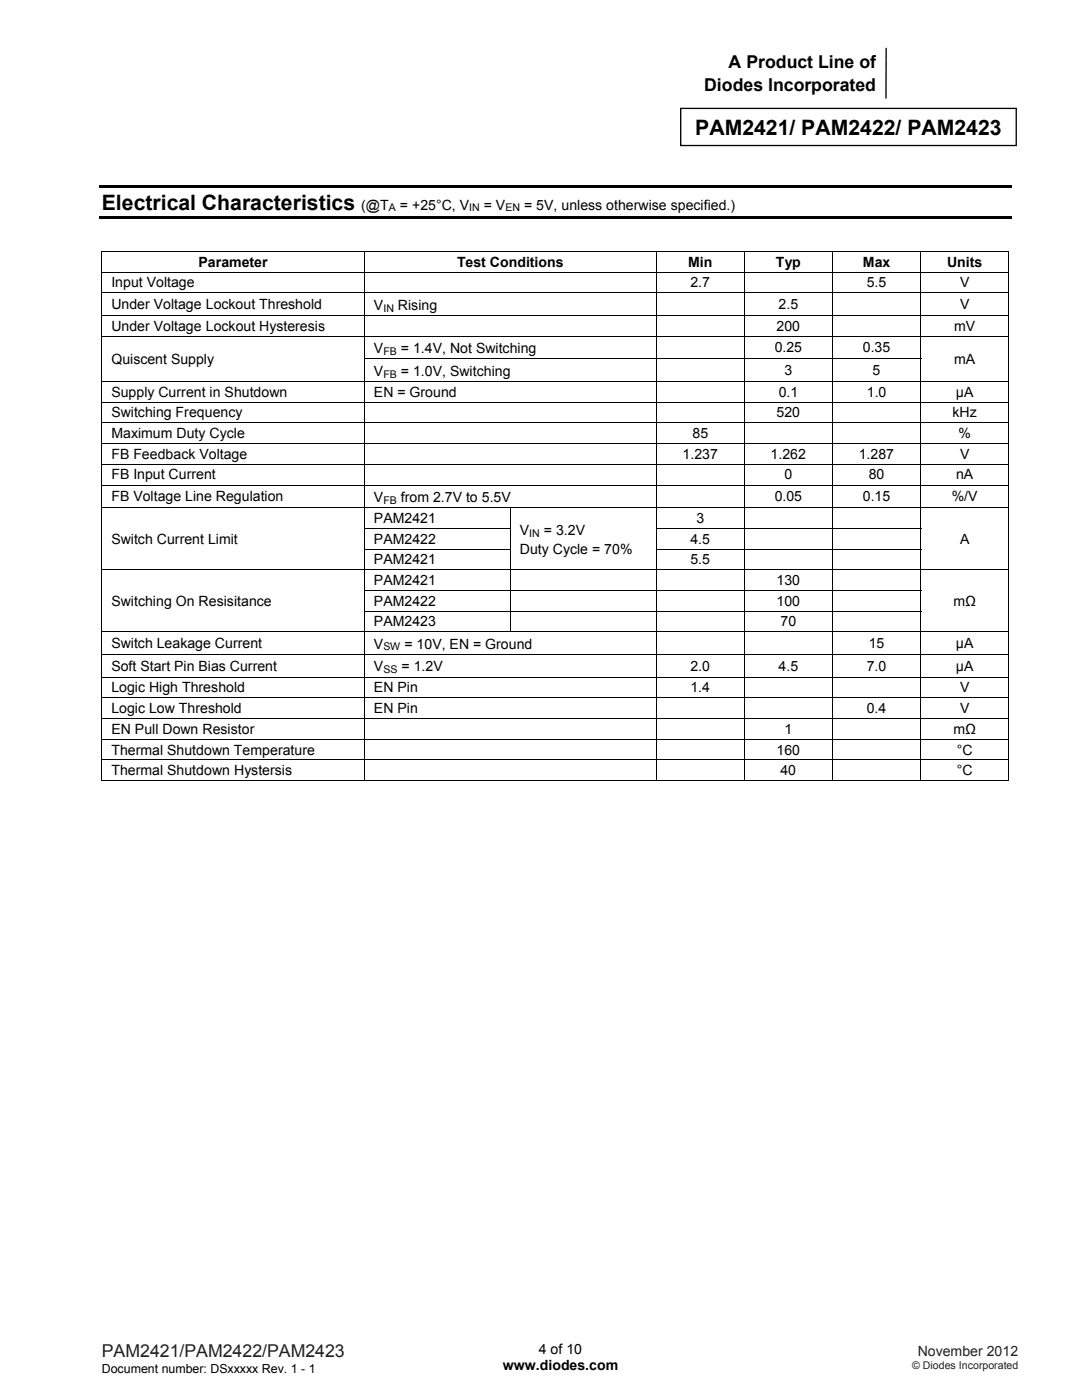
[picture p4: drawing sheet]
<svg xmlns="http://www.w3.org/2000/svg" width="216mm" height="279mm" viewBox="0 0 216 279" stroke-linecap="round" stroke-linejoin="round" font-family="sans-serif">
<defs><g id="words">
<g font-size="4.2">
<text x="138.7" y="27">PAM2421/ PAM2422/ PAM2423</text>
<text x="20.3" y="41.8">Electrical Characteristics</text>
</g>
<g font-size="3.5">
<text x="145.4" y="13.6">A Product Line of</text>
<text x="140.5" y="18.1">Diodes Incorporated</text>
</g>
<text font-size="3.5" fill="#231f20" x="20.3" y="270.9">PAM2421/PAM2422/PAM2423</text>
<g font-size="2.8">
<text x="72.1" y="41.8">(@T</text>
<text x="79.8" y="41.8">= +25°C, V</text>
<text x="96.5" y="41.8">= V</text>
<text x="104.6" y="41.8">= 5V, unless otherwise specified.)</text>
<text x="39.6" y="53.2">Parameter</text>
<text x="91.2" y="53.2">Test Conditions</text>
<text x="137.3" y="53.2">Min</text>
<text x="154.8" y="53.2">Typ</text>
<text x="172.2" y="53.2">Max</text>
<text x="189" y="53.2">Units</text>
<text x="22.2" y="57.3">Input Voltage</text>
<text x="137.8" y="57.3">2.7</text>
<text x="173" y="57.3">5.5</text>
<text x="191.6" y="57.3">V</text>
<text x="22.2" y="61.7">Under Voltage Lockout Threshold</text>
<text x="22.2" y="66">Under Voltage Lockout Hysteresis</text>
<text x="74.6" y="61.8">V</text>
<text x="79.4" y="61.8">Rising</text>
<text x="155" y="66">200</text>
<text x="155.4" y="61.7">2.5</text>
<text x="190.4" y="66">mV</text>
<text x="191.6" y="61.7">V</text>
<text x="74.6" y="70.5">V</text>
<text x="80" y="70.5">= 1.4V, Not Switching</text>
<text x="154.6" y="70.3">0.25</text>
<text x="172.2" y="70.3">0.35</text>
<text x="22.2" y="72.6">Quiscent Supply</text>
<text x="74.6" y="75">V</text>
<text x="80" y="75">= 1.0V, Switching</text>
<text x="156.5" y="74.9">3</text>
<text x="174.1" y="74.9">5</text>
<text x="190.4" y="72.6">mA</text>
<text x="22.2" y="79.2">Supply Current in Shutdown</text>
<text x="22.2" y="83.3">Switching Frequency</text>
<text x="74.6" y="79.2">EN = Ground</text>
<text x="155" y="83.3">520</text>
<text x="155.4" y="79.2">0.1</text>
<text x="173" y="79.2">1.0</text>
<text x="190.1" y="83.3">kHz</text>
<text x="190.7" y="79.2">µA</text>
<text x="22.2" y="87.4">Maximum Duty Cycle</text>
<text x="138.2" y="87.4">85</text>
<text x="191.3" y="87.4">%</text>
<text x="22.2" y="91.6">FB Feedback Voltage</text>
<text x="22.2" y="95.7">FB Input Current</text>
<text x="136.2" y="91.6">1.237</text>
<text x="153.8" y="91.6">1.262</text>
<text x="156.5" y="95.7">0</text>
<text x="171.4" y="91.6">1.287</text>
<text x="173.3" y="95.7">80</text>
<text x="190.8" y="95.7">nA</text>
<text x="191.6" y="91.6">V</text>
<text x="22.2" y="100">FB Voltage Line Regulation</text>
<text x="74.6" y="100.2">V</text>
<text x="80" y="100.2">from 2.7V to 5.5V</text>
<text x="154.6" y="100">0.05</text>
<text x="172.2" y="100">0.15</text>
<text x="189.9" y="100">%/V</text>
<text x="74.6" y="104.4">PAM2421</text>
<text x="103.7" y="106.8">V</text>
<text x="108.5" y="106.8">= 3.2V</text>
<text x="139" y="104.4">3</text>
<text x="22.2" y="108.5">Switch Current Limit</text>
<text x="74.6" y="108.5">PAM2422</text>
<text x="74.6" y="112.6">PAM2421</text>
<text x="103.7" y="110.5">Duty Cycle = 70%</text>
<text x="137.8" y="108.5">4.5</text>
<text x="137.8" y="112.6">5.5</text>
<text x="191.6" y="108.5">A</text>
<text x="74.6" y="116.7">PAM2421</text>
<text x="155" y="116.7">130</text>
<text x="22.2" y="120.9">Switching On Resisitance</text>
<text x="74.6" y="120.9">PAM2422</text>
<text x="74.6" y="125">PAM2423</text>
<text x="155" y="120.9">100</text>
<text x="155.7" y="125">70</text>
<text x="190.2" y="120.9">mΩ</text>
<text x="22.2" y="129.3">Switch Leakage Current</text>
<text x="74.6" y="129.5">V</text>
<text x="80.7" y="129.5">= 10V, EN = Ground</text>
<text x="173.3" y="129.3">15</text>
<text x="190.7" y="129.3">µA</text>
<text x="22.2" y="133.9">Soft Start Pin Bias Current</text>
<text x="74.6" y="134">V</text>
<text x="80.1" y="134">= 1.2V</text>
<text x="137.8" y="133.9">2.0</text>
<text x="155.4" y="133.9">4.5</text>
<text x="173" y="133.9">7.0</text>
<text x="190.7" y="133.9">µA</text>
<text x="22.2" y="138.2">Logic High Threshold</text>
<text x="22.2" y="142.3">Logic Low Threshold</text>
<text x="74.6" y="142.3">EN Pin</text>
<text x="74.6" y="138.2">EN Pin</text>
<text x="137.8" y="138.2">1.4</text>
<text x="172.9" y="142.3">0.4</text>
<text x="191.6" y="142.3">V</text>
<text x="191.6" y="138.2">V</text>
<text x="22.2" y="146.5">EN Pull Down Resistor</text>
<text x="156.5" y="146.5">1</text>
<text x="190.2" y="146.5">mΩ</text>
<text x="22.2" y="150.6">Thermal Shutdown Temperature</text>
<text x="22.2" y="154.7">Thermal Shutdown Hystersis</text>
<text x="155" y="150.6">160</text>
<text x="155.7" y="154.7">40</text>
<text x="190.9" y="154.7">°C</text>
<text x="190.9" y="150.6">°C</text>
<text x="100.3" y="273.5">www.diodes.com</text>
<text x="107.5" y="270.2">4 of 10</text>
</g>
<text font-size="2.8" fill="#231f20" x="183.1" y="270.6">November 2012</text>
<text font-size="2.5" x="20.3" y="274">Document number: DSxxxxx Rev. 1 - 1</text>
<g font-size="2.1">
<text x="77.6" y="42.2">A</text>
<text x="93.6" y="42.2">IN</text>
<text x="100.8" y="42.2">EN</text>
<text x="76.5" y="62.2">IN</text>
<text x="76.5" y="70.8">FB</text>
<text x="76.5" y="75.4">FB</text>
<text x="76.5" y="100.5">FB</text>
<text x="105.6" y="107.2">IN</text>
<text x="76.5" y="129.8">SW</text>
<text x="76.5" y="134.4">SS</text>
</g>
<text font-size="2.1" fill="#231f20" x="182" y="273.2">© Diodes Incorporated</text>
</g></defs>
<path d="M176.8 9.6v10M135.8 21.6h67v7.4h-67z" fill="none" stroke="#000" stroke-width=".26"/>
<g fill="#000">
<path d="M19.8 37h182v.5h-182zM19.8 43.1h182v.5h-182zM20.2 50.1h.2v.2h-.2zM201.2 50.1h.2v.2h-.2zM20.2 71.5h.2v.2h-.2zM201.2 71.5h.2v.2h-.2zM20.2 105.4h.2v.1h-.2zM20.2 109.5h.2v.2h-.2zM20.2 117.8h.2v.1h-.2zM201.2 105.4h.2v.1h-.2zM201.2 109.5h.2v.2h-.2zM201.2 117.8h.2v.1h-.2z"/>
<path d="M20.2 121.9h.2v.1h-.2zM201.2 121.9h.2v.1h-.2zM201.2 155.7h.2v.2h-.2z"/>
</g>
<g fill="none" stroke="#000" stroke-width=".2">
<path d="M20.2 50.2h181.2M20.2 54.3h181.2M20.2 58.4h181.2M20.3 50.3v3.9M20.3 54.4v4M20.3 58.5v4.4M72.7 50.3v3.9M72.7 54.4v4M72.7 58.5v4.4M131 50.3v3.9M131 54.4v4M131 58.5v4.4"/>
<path d="M148.5 50.3v3.9M148.5 54.4v4M148.5 58.5v4.4M166.1 50.3v3.9M166.1 54.4v4M166.1 58.5v4.4M183.7 50.3v3.9M183.7 54.4v4M183.7 58.5v4.4M201.3 50.3v3.9M201.3 54.4v4M201.3 58.5v4.4"/>
<path d="M20.2 63h181.2M20.2 67.1h181.2M20.2 76.2h181.2M20.3 63.1v3.9M20.3 67.2v4.3M20.3 71.7v4.4M20.3 76.2v4M72.6 71.6h111.2M72.7 63.1v3.9M72.7 67.2v4.3M72.7 71.7v4.4M72.7 76.2v4"/>
<path d="M131 63.1v3.9M131 67.2v4.3M131 71.7v4.4M131 76.2v4M148.5 63.1v3.9M148.5 67.2v4.3M148.5 71.7v4.4M148.5 76.2v4M166.1 63.1v3.9M166.1 67.2v4.3M166.1 71.7v4.4M166.1 76.2v4"/>
<path d="M183.7 63.1v3.9M183.7 67.2v4.3M183.7 71.7v4.4M183.7 76.2v4M201.3 63.1v3.9M201.3 67.2v4.3M201.3 71.7v4.4M201.3 76.2v4M20.2 80.3h181.2M20.2 84.4h181.2M20.2 88.5h181.2M20.2 92.7h181.2"/>
<path d="M20.2 96.8h181.2M20.3 80.4v3.9M20.3 84.5v4M20.3 88.6v4M20.3 92.8v3.9M20.3 96.9v4.3M72.7 80.4v3.9M72.7 84.5v4M72.7 88.6v4M72.7 92.8v3.9M72.7 96.9v4.3M131 80.4v3.9"/>
<path d="M131 84.5v4M131 88.6v4M131 92.8v3.9M131 96.9v4.3M148.5 80.4v3.9M148.5 84.5v4M148.5 88.6v4M148.5 92.8v3.9M148.5 96.9v4.3M166.1 80.4v3.9M166.1 84.5v4M166.1 88.6v4"/>
<path d="M166.1 92.8v3.9M166.1 96.9v4.3M183.7 80.4v3.9M183.7 84.5v4M183.7 88.6v4M183.7 92.8v3.9M183.7 96.9v4.3M201.3 80.4v3.9M201.3 84.5v4M201.3 88.6v4M201.3 92.8v3.9M201.3 96.9v4.3"/>
<path d="M20.2 101.3h181.2M20.2 113.7h181.2M20.3 101.4v4M20.3 105.5v4M20.3 109.7v3.9M20.3 113.8v4M20.3 117.9v4M72.6 105.5h29.3M72.6 109.6h29.3M72.6 117.8h111.2M72.7 101.4v4M72.7 105.5v4"/>
<path d="M72.7 109.7v3.9M72.7 113.8v4M72.7 117.9v4M101.8 101.4v4M101.8 105.5v4M101.8 109.7v3.9M101.8 113.8v4M101.8 117.9v4M130.9 105.5h52.9M130.9 109.6h52.9M131 101.4v4M131 105.5v4"/>
<path d="M131 109.7v3.9M131 113.8v4M131 117.9v4M148.5 101.4v4M148.5 105.5v4M148.5 109.7v3.9M148.5 113.8v4M148.5 117.9v4M166.1 101.4v4M166.1 105.5v4M166.1 109.7v3.9M166.1 113.8v4"/>
<path d="M166.1 117.9v4M183.7 101.4v4M183.7 105.5v4M183.7 109.7v3.9M183.7 113.8v4M183.7 117.9v4M201.3 101.4v4M201.3 105.5v4M201.3 109.7v3.9M201.3 113.8v4M201.3 117.9v4M20.2 126.1h181.2"/>
<path d="M20.2 130.6h181.2M20.2 135.1h181.2M20.2 139.3h181.2M20.3 122v4M20.3 126.2v4.3M20.3 130.7v4.4M20.3 135.2v4M20.3 139.4v3.9M72.6 122h111.2M72.7 122v4M72.7 126.2v4.3M72.7 130.7v4.4"/>
<path d="M72.7 135.2v4M72.7 139.4v3.9M101.8 122v4M131 122v4M131 126.2v4.3M131 130.7v4.4M131 135.2v4M131 139.4v3.9M148.5 122v4M148.5 126.2v4.3M148.5 130.7v4.4M148.5 135.2v4"/>
<path d="M148.5 139.4v3.9M166.1 122v4M166.1 126.2v4.3M166.1 130.7v4.4M166.1 135.2v4M166.1 139.4v3.9M183.7 122v4M183.7 126.2v4.3M183.7 130.7v4.4M183.7 135.2v4M183.7 139.4v3.9M201.3 122v4"/>
<path d="M201.3 126.2v4.3M201.3 130.7v4.4M201.3 135.2v4M201.3 139.4v3.9M20.2 143.4h181.2M20.2 147.5h181.2M20.2 151.7h181.2M20.2 155.8h52.4M20.3 143.5v3.9M20.3 147.6v4M20.3 151.7v4.2M72.7 143.5v3.9"/>
<path d="M72.7 147.6v4M72.7 151.7v4.2M72.8 155.8h58.1M131 143.5v3.9M131 147.6v4M131 151.7v4.2M131.1 155.8h17.4M148.5 143.5v3.9M148.5 147.6v4M148.5 151.7v4.2M148.6 155.8h17.4M166.1 143.5v3.9"/>
<path d="M166.1 147.6v4M166.1 151.7v4.2M166.2 155.8h17.4M183.7 143.5v3.9M183.7 147.6v4M183.7 151.7v4.2M183.8 155.8h17.4M201.3 143.5v3.9M201.3 147.6v4M201.3 151.7v4.2"/>
</g>
<use href="#words"/>
</svg>
